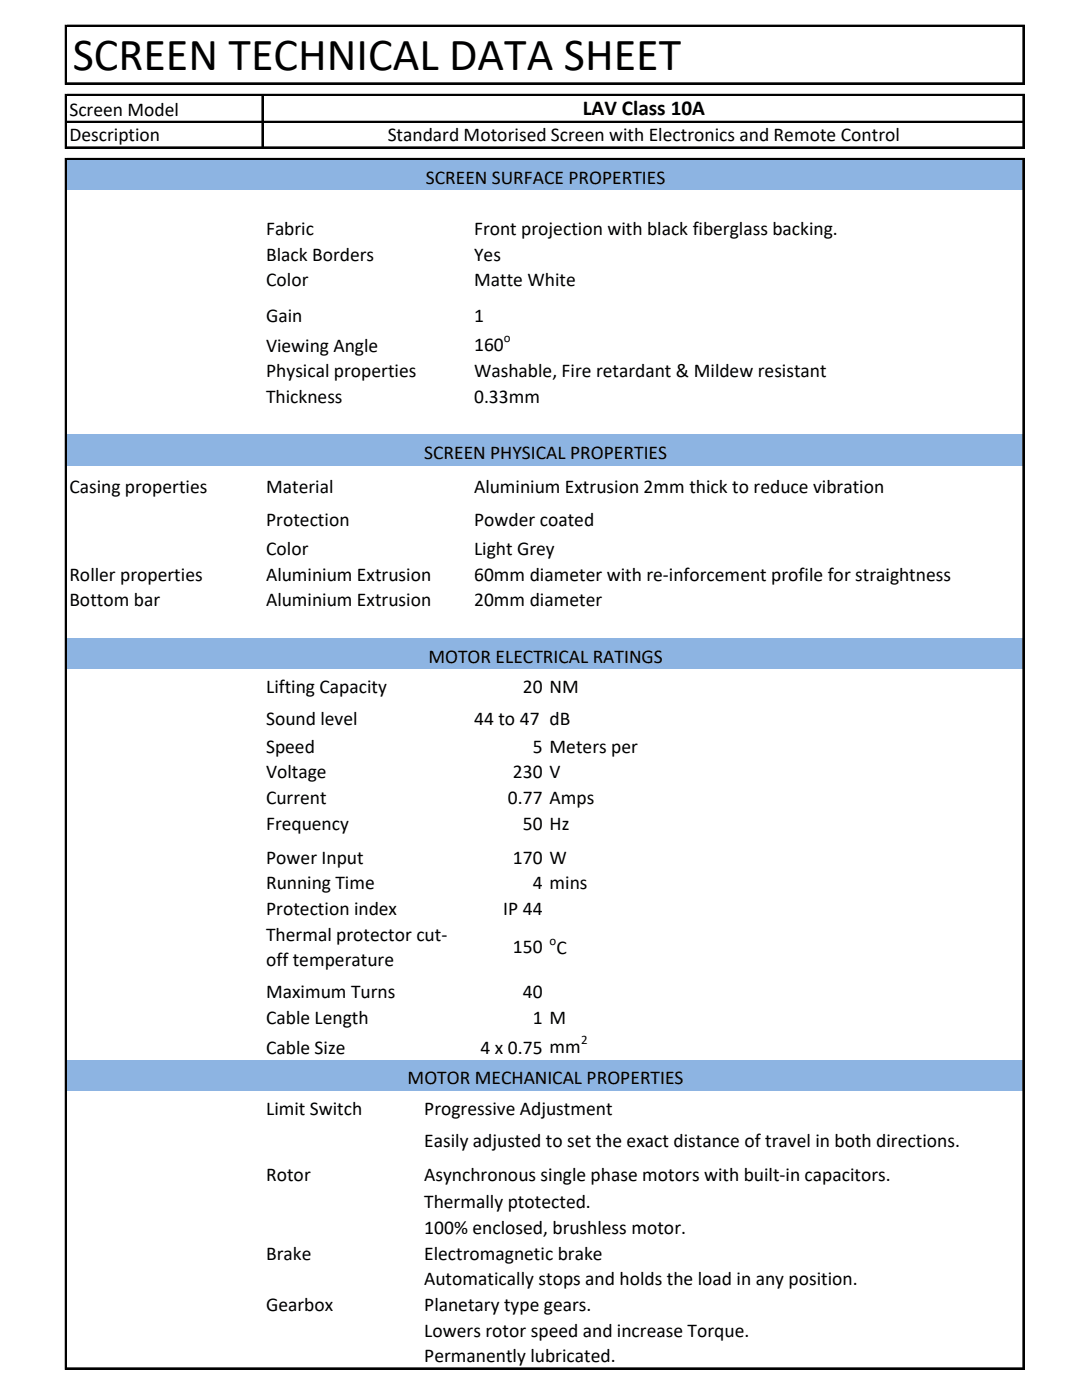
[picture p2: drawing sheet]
<svg xmlns="http://www.w3.org/2000/svg" width="216mm" height="279mm" viewBox="0 0 216 279" stroke-linecap="round" stroke-linejoin="round" font-family="sans-serif">
<defs><g id="words">
<text font-size="9.2" x="14.5" y="14">SCREEN TECHNICAL DATA SHEET</text>
<text font-size="4.2" x="116.3" y="23">LAV Class 10A</text>
<g font-size="3.9">
<text x="13.8" y="23.1">Screen Model</text>
<text x="13.8" y="28.2">Description</text>
<text x="77.4" y="28.2">Standard Motorised Screen with Electronics and Remote Control</text>
<text x="85" y="36.6">SCREEN SURFACE PROPERTIES</text>
<text x="53.1" y="46.9">Fabric</text>
<text x="94.6" y="46.9">Front projection with black fiberglass backing.</text>
<text x="53.1" y="52">Black Borders</text>
<text x="94.6" y="52">Yes</text>
<text x="53.1" y="57.1">Color</text>
<text x="94.6" y="57.1">Matte White</text>
<text x="53.1" y="64.3">Gain</text>
<text x="94.6" y="64.3">1</text>
<text x="53.1" y="70.2">Viewing Angle</text>
<text x="94.6" y="70.1">160</text>
<text x="53.1" y="75.3">Physical properties</text>
<text x="94.6" y="75.3">Washable, Fire retardant &amp; Mildew resistant</text>
<text x="53.1" y="80.4">Thickness</text>
<text x="94.6" y="80.4">0.33mm</text>
<text x="84.6" y="91.7">SCREEN PHYSICAL PROPERTIES</text>
<text x="13.8" y="98.5">Casing properties</text>
<text x="53.1" y="98.5">Material</text>
<text x="94.6" y="98.5">Aluminium Extrusion 2mm thick to reduce vibration</text>
<text x="53.1" y="104.9">Protection</text>
<text x="94.6" y="104.9">Powder coated</text>
<text x="53.1" y="110.8">Color</text>
<text x="94.6" y="110.8">Light Grey</text>
<text x="13.8" y="115.9">Roller properties</text>
<text x="53.1" y="115.9">Aluminium Extrusion</text>
<text x="94.6" y="115.9">60mm diameter with re-inforcement profile for straightness</text>
<text x="13.8" y="121">Bottom bar</text>
<text x="53.1" y="121">Aluminium Extrusion</text>
<text x="94.6" y="121">20mm diameter</text>
<text x="85.5" y="132.3">MOTOR ELECTRICAL RATINGS</text>
<text x="53.1" y="138.4">Lifting Capacity</text>
<text x="104.3" y="138.4">20 NM</text>
<text x="53.1" y="144.8">Sound level</text>
<text x="94.6" y="144.8">44 to 47 dB</text>
<text x="53.1" y="150.2">Speed</text>
<text x="53.1" y="155.3">Voltage</text>
<text x="102.3" y="155.3">230 V</text>
<text x="106.3" y="150.2">5 Meters per minute</text>
<text x="53.1" y="160.4">Current</text>
<text x="101.4" y="160.4">0.77 Amps</text>
<text x="53.1" y="165.5">Frequency</text>
<text x="104.3" y="165.5">50 Hz</text>
<text x="53.1" y="172.4">Power Input</text>
<text x="102.3" y="172.4">170 W</text>
<text x="53.1" y="177.5">Running Time</text>
<text x="106.3" y="177.5">4 mins</text>
<text x="53.1" y="182.6">Protection index</text>
<text x="100.4" y="182.6">IP 44</text>
<text x="53.1" y="187.7">Thermal protector cut-</text>
<text x="102.3" y="190.1">150 C</text>
<text x="53.1" y="192.9">off temperature</text>
<text x="53.1" y="199.2">Maximum Turns</text>
<text x="104.3" y="199.2">40</text>
<text x="53.1" y="204.4">Cable Length</text>
<text x="106.3" y="204.4">1 M</text>
<text x="53.1" y="210.3">Cable Size</text>
<text x="95.9" y="210.3">4 x 0.75 mm</text>
<text x="81.3" y="216.4">MOTOR MECHANICAL PROPERTIES</text>
<text x="53.1" y="222.5">Limit Switch</text>
<text x="84.6" y="222.5">Progressive Adjustment</text>
<text x="84.6" y="228.9">Easily adjusted to set the exact distance of travel in both directions.</text>
<text x="53.1" y="235.7">Rotor</text>
<text x="84.6" y="235.7">Asynchronous single phase motors with built-in capacitors.</text>
<text x="84.6" y="241.1">Thermally ptotected.</text>
<text x="53.1" y="251.4">Brake</text>
<text x="84.6" y="246.2">100% enclosed, brushless motor.</text>
<text x="84.6" y="251.4">Electromagnetic brake</text>
<text x="84.6" y="256.5">Automatically stops and holds the load in any position.</text>
<text x="53.1" y="261.6">Gearbox</text>
<text x="84.6" y="261.6">Planetary type gears.</text>
<text x="84.6" y="266.7">Lowers rotor speed and increase Torque.</text>
<text x="84.6" y="271.9">Permanently lubricated.</text>
</g>
<g font-size="2.6">
<text x="100.6" y="68.2">o</text>
<text x="109.7" y="188.5">o</text>
<text x="115.9" y="208.3">2</text>
</g>
</g></defs>
<g fill="#8db4e2">
<path d="M13.3 31.8h191v6.1h-191z" fill-rule="evenodd"/>
<path d="M13.3 86.8h191v6.2h-191z" fill-rule="evenodd"/>
<path d="M13.3 127.4h191v6.2h-191z" fill-rule="evenodd"/>
<path d="M13.3 211.5h191v6.2h-191z" fill-rule="evenodd"/>
</g>
<g fill="none" stroke="#000" stroke-width=".2">
<path d="M13 5v11.8M13 18.8v10.8M13.4 5h191M13.4 16.5h191M13.4 18.8h191M52.3 19.2v10.4M204.1 5.4v11.4M204.1 19.2v10.4M13 31.6v241.7M13.4 24.2h191M13.4 29.3h191M13.4 31.6h191"/>
<path d="M204.1 31.9v241.4M13.4 273h191"/>
</g>
<g fill="none" stroke="#000" stroke-width=".34">
<path d="M13.2 5v11.8M13.2 18.8v10.8M13.3 5.2h191.1M13.3 16.7h191.1M13.3 19h191.1M52.4 19.1v10.5M204.3 5.3v11.5M204.3 19.1v10.5M13.2 31.6v241.7M13.3 24.3h191.1M13.3 31.8h191.1M204.3 31.9v241.4"/>
<path d="M13.3 273.1h191.1"/>
</g>
<path d="M13.3 29.5h191.1" fill="none" stroke="#000" stroke-width=".35"/>
<use href="#words"/>
</svg>
